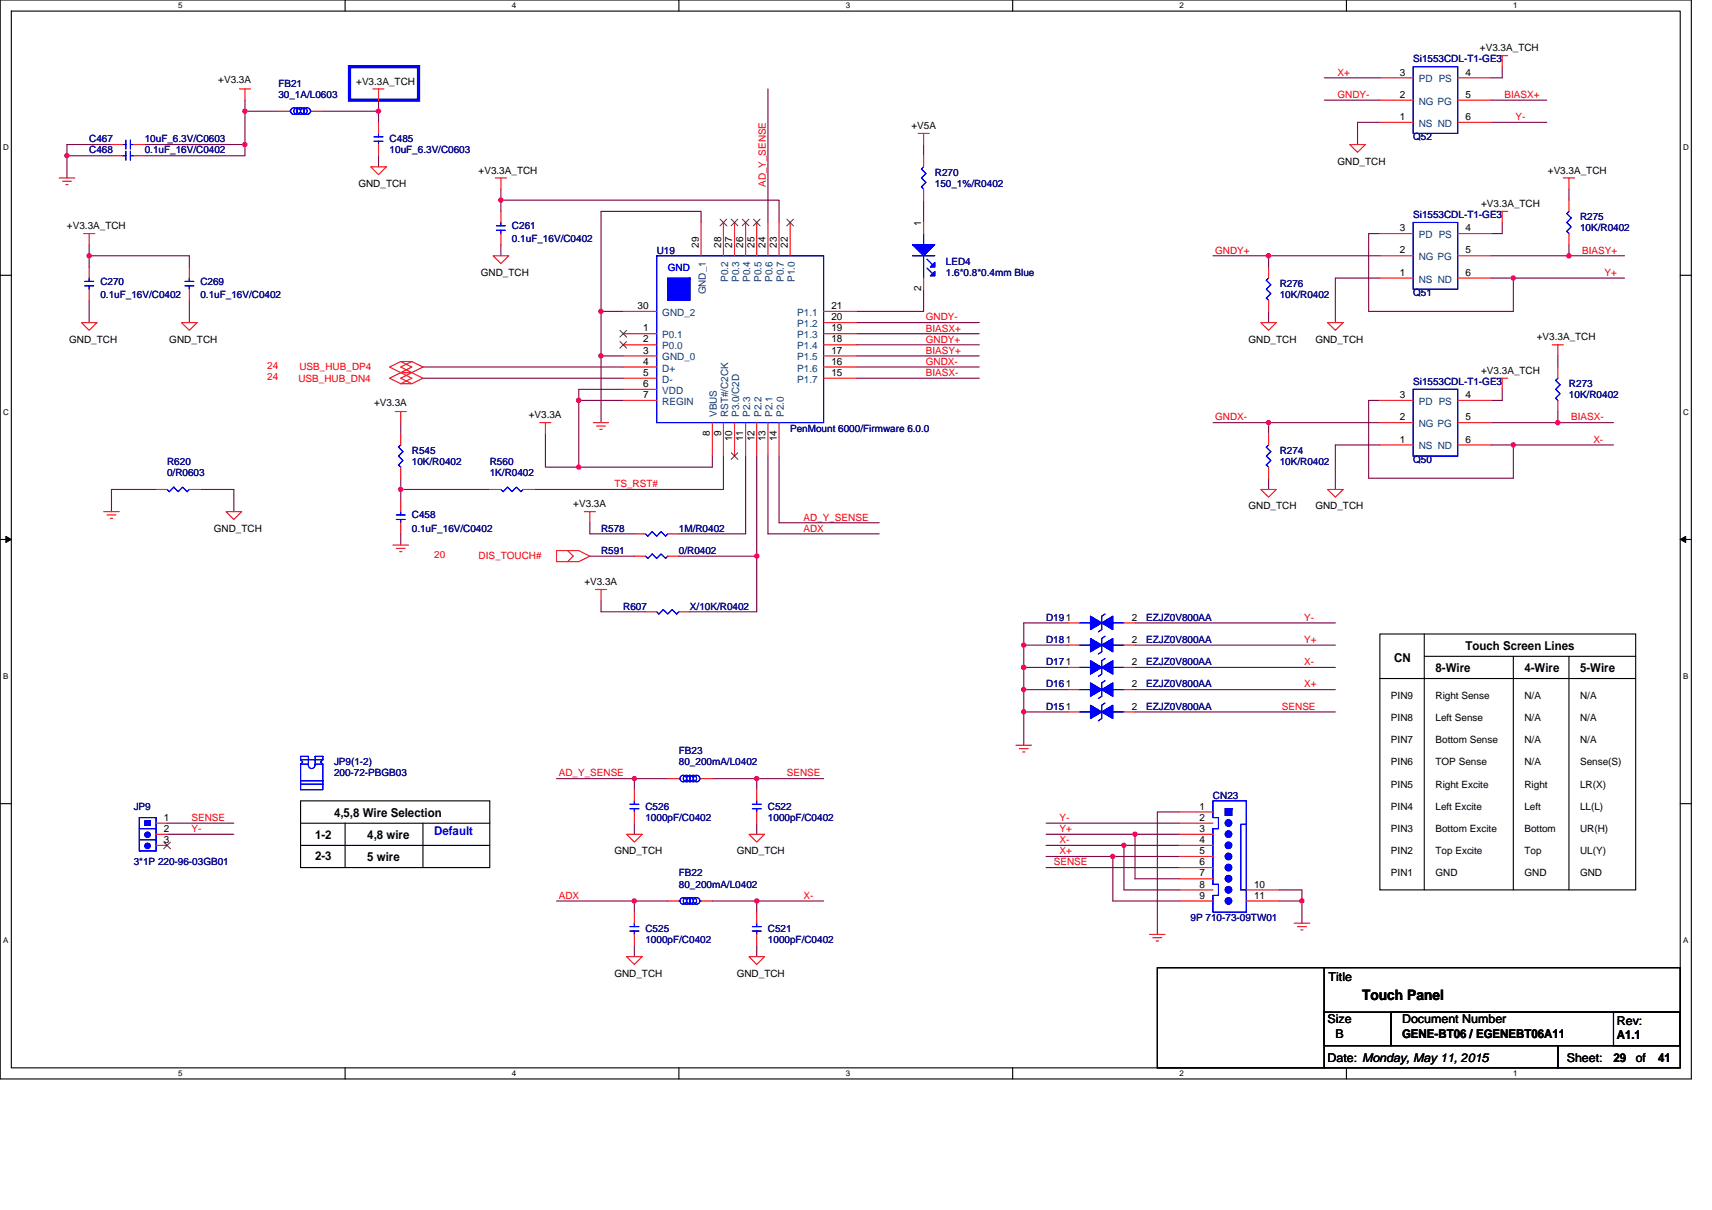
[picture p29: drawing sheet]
<svg xmlns="http://www.w3.org/2000/svg" width="297mm" height="210mm" viewBox="0 0 297 210" stroke-linecap="round" stroke-linejoin="round" font-family="sans-serif">
<defs><g id="words">
<text font-size="2.5" x="236.3" y="173.5">Touch Panel</text>
<g font-size="2.1">
<text x="254.3" y="112.8">Touch Screen Lines</text>
<text x="241.9" y="114.9">CN</text>
<text x="249.1" y="116.6">8-Wire</text>
<text x="264.5" y="116.6">4-Wire</text>
<text x="274.1" y="116.6">5-Wire</text>
<text x="58" y="141.7">4,5,8 Wire Selection</text>
<text x="54.7" y="145.6">1-2</text>
<text x="54.7" y="149.2">2-3</text>
<text x="63.7" y="145.6">4,8 wire</text>
<text x="63.7" y="149.4">5 wire</text>
<text x="230.5" y="170.2">Title</text>
<text x="230.3" y="177.6">Size</text>
<text x="243.3" y="177.6">Document Number</text>
<text x="280.5" y="177.9">Rev:</text>
<text x="230.3" y="184.3">Date: Monday, May 11, 2015</text>
<text x="231.7" y="180.1">B</text>
<text x="243.3" y="180.1">GENE-BT06 / EGENEBT06A11</text>
<text x="271.8" y="184.3">Sheet:</text>
<text x="279.9" y="184.4">29</text>
<text x="280.5" y="180.3">A1.1</text>
<text x="283.8" y="184.3">of</text>
<text x="287.7" y="184.4">41</text>
</g>
<text font-size="2.1" fill="#00f" x="75.3" y="144.8">Default</text>
<g font-size="1.7" fill="#000080">
<text x="245.2" y="10.8">Si1553CDL-T1-GE3</text>
<text x="48.3" y="15">FB21</text>
<text x="48.3" y="17">30_1A/L0603</text>
<text x="15.5" y="26.6">C468</text>
<text x="15.5" y="24.7">C467</text>
<text x="25.1" y="26.6">0.1uF_16V/C0402</text>
<text x="25.1" y="24.7">10uF_6.3V/C0603</text>
<text x="67.6" y="24.7">C485</text>
<text x="67.6" y="26.6">10uF_6.3V/C0603</text>
<text x="245.2" y="24.3">Q52</text>
<text x="162.2" y="30.5">R270</text>
<text x="162.2" y="32.4">150_1%/R0402</text>
<text x="88.8" y="39.8">C261</text>
<text x="245.2" y="37.8">Si1553CDL-T1-GE3</text>
<text x="274.1" y="38.2">R275</text>
<text x="274.1" y="40.2">10K/R0402</text>
<text x="88.8" y="42.1">0.1uF_16V/C0402</text>
<text x="113.9" y="44">U19</text>
<text x="164.1" y="45.9">LED4</text>
<text x="164.1" y="47.9">1.6*0.8*0.4mm Blue</text>
<text x="17.4" y="49.4">C270</text>
<text x="17.4" y="51.7">0.1uF_16V/C0402</text>
<text x="34.8" y="49.4">C269</text>
<text x="34.8" y="51.7">0.1uF_16V/C0402</text>
<text x="222" y="49.8">R276</text>
<text x="222" y="51.7">10K/R0402</text>
<text x="245.2" y="51.4">Q51</text>
<text x="245.2" y="66.8">Si1553CDL-T1-GE3</text>
<text x="272.2" y="67.2">R273</text>
<text x="272.2" y="69.1">10K/R0402</text>
<text x="137.1" y="74.9">PenMount 6000/Firmware 6.0.0</text>
<text x="29" y="80.7">R620</text>
<text x="29" y="82.6">0/R0603</text>
<text x="71.5" y="78.8">R545</text>
<text x="71.5" y="80.7">10K/R0402</text>
<text x="85" y="80.7">R560</text>
<text x="85" y="82.6">1K/R0402</text>
<text x="222" y="78.8">R274</text>
<text x="222" y="80.7">10K/R0402</text>
<text x="245.2" y="80.3">Q50</text>
<text x="71.5" y="90">C458</text>
<text x="71.5" y="92.3">0.1uF_16V/C0402</text>
<text x="104.3" y="92.3">R578</text>
<text x="117.8" y="92.3">1M/R0402</text>
<text x="104.3" y="96.1">R591</text>
<text x="117.8" y="96.1">0/R0402</text>
<text x="108.1" y="105.8">R607</text>
<text x="119.7" y="105.8">X/10K/R0402</text>
<text x="181.5" y="107.7">D191</text>
<text x="198.9" y="107.7">EZJZ0V800AA</text>
<text x="181.5" y="111.6">D181</text>
<text x="198.9" y="111.6">EZJZ0V800AA</text>
<text x="181.5" y="119.3">D161</text>
<text x="181.5" y="115.4">D171</text>
<text x="198.9" y="119.3">EZJZ0V800AA</text>
<text x="198.9" y="115.4">EZJZ0V800AA</text>
<text x="181.5" y="123.1">D151</text>
<text x="198.9" y="123.1">EZJZ0V800AA</text>
<text x="117.8" y="130.9">FB23</text>
<text x="58" y="132.8">JP9(1-2)</text>
<text x="58" y="134.7">200-72-PBGB03</text>
<text x="117.8" y="132.8">80_200mA/L0402</text>
<text x="23.2" y="140.5">JP9</text>
<text x="112" y="140.5">C526</text>
<text x="112" y="142.5">1000pF/C0402</text>
<text x="133.2" y="140.5">C522</text>
<text x="133.2" y="142.5">1000pF/C0402</text>
<text x="210.5" y="138.6">CN23</text>
<text x="23.2" y="150.2">3*1P 220-96-03GB01</text>
<text x="117.8" y="152.1">FB22</text>
<text x="117.8" y="154.1">80_200mA/L0402</text>
<text x="112" y="161.8">C525</text>
<text x="133.2" y="161.8">C521</text>
<text x="206.6" y="159.8">9P 710-73-09TW01</text>
<text x="112" y="163.7">1000pF/C0402</text>
<text x="133.2" y="163.7">1000pF/C0402</text>
</g>
<g font-size="1.7">
<text x="256.8" y="8.9">+V3.3A_TCH</text>
<text x="37.9" y="14.5">+V3.3A</text>
<text x="61.8" y="14.7">+V3.3A_TCH</text>
<text x="242.9" y="17">2</text>
<text x="242.9" y="13.1">3</text>
<text x="254.3" y="17">5</text>
<text x="254.3" y="13.1">4</text>
<text x="158.1" y="22.4">+V5A</text>
<text x="242.9" y="20.8">1</text>
<text x="254.3" y="20.8">6</text>
<text x="232.1" y="28.6">GND_TCH</text>
<text x="62.2" y="32.4">GND_TCH</text>
<text x="83" y="30.1">+V3.3A_TCH</text>
<text x="257" y="35.9">+V3.3A_TCH</text>
<text x="268.6" y="30.1">+V3.3A_TCH</text>
<text x="11.6" y="39.8">+V3.3A_TCH</text>
<text x="159.8" y="39.2" transform="rotate(-90 159.8 39.2)">1</text>
<text x="242.9" y="40.1">3</text>
<text x="254.3" y="40.1">4</text>
<text x="83.4" y="47.9">GND_TCH</text>
<text x="121.2" y="43" transform="rotate(-90 121.2 43)">29</text>
<text x="125.1" y="43" transform="rotate(-90 125.1 43)">28</text>
<text x="127" y="43" transform="rotate(-90 127 43)">27</text>
<text x="129" y="43" transform="rotate(-90 129 43)">26</text>
<text x="130.9" y="43" transform="rotate(-90 130.9 43)">25</text>
<text x="132.8" y="43" transform="rotate(-90 132.8 43)">24</text>
<text x="134.8" y="43" transform="rotate(-90 134.8 43)">23</text>
<text x="136.7" y="43" transform="rotate(-90 136.7 43)">22</text>
<text x="242.9" y="47.9">1</text>
<text x="242.9" y="44">2</text>
<text x="254.3" y="44">5</text>
<text x="254.3" y="47.9">6</text>
<text x="110.6" y="53.6">30</text>
<text x="144.2" y="53.6">21</text>
<text x="159.8" y="50.6" transform="rotate(-90 159.8 50.6)">2</text>
<text x="12" y="59.5">GND_TCH</text>
<text x="29.4" y="59.5">GND_TCH</text>
<text x="111.6" y="57.5">1</text>
<text x="111.6" y="59.4">2</text>
<text x="144.2" y="59.4">18</text>
<text x="144.2" y="57.5">19</text>
<text x="144.2" y="55.6">20</text>
<text x="216.6" y="59.5">GND_TCH</text>
<text x="228.2" y="59.5">GND_TCH</text>
<text x="266.6" y="59.1">+V3.3A_TCH</text>
<text x="111.6" y="61.4">3</text>
<text x="111.6" y="63.3">4</text>
<text x="111.6" y="65.2">5</text>
<text x="144.2" y="65.2">15</text>
<text x="144.2" y="63.3">16</text>
<text x="144.2" y="61.4">17</text>
<text x="257" y="64.9">+V3.3A_TCH</text>
<text x="64.9" y="70.5">+V3.3A</text>
<text x="111.6" y="67.2">6</text>
<text x="111.6" y="69.1">7</text>
<text x="242.9" y="69.1">3</text>
<text x="254.3" y="69.1">4</text>
<text x="91.7" y="72.6">+V3.3A</text>
<text x="123.2" y="75.6" transform="rotate(-90 123.2 75.6)">8</text>
<text x="125.1" y="75.6" transform="rotate(-90 125.1 75.6)">9</text>
<text x="127" y="76.6" transform="rotate(-90 127 76.6)">10</text>
<text x="129" y="76.6" transform="rotate(-90 129 76.6)">11</text>
<text x="130.9" y="76.6" transform="rotate(-90 130.9 76.6)">12</text>
<text x="132.8" y="76.6" transform="rotate(-90 132.8 76.6)">13</text>
<text x="134.8" y="76.6" transform="rotate(-90 134.8 76.6)">14</text>
<text x="242.9" y="76.8">1</text>
<text x="242.9" y="72.9">2</text>
<text x="254.3" y="72.9">5</text>
<text x="254.3" y="76.8">6</text>
<text x="99.5" y="88">+V3.3A</text>
<text x="216.6" y="88.4">GND_TCH</text>
<text x="228.2" y="88.4">GND_TCH</text>
<text x="37.1" y="92.3">GND_TCH</text>
<text x="101.4" y="101.5">+V3.3A</text>
<text x="196.4" y="107.7">2</text>
<text x="196.4" y="111.5">2</text>
<text x="196.4" y="119.3">2</text>
<text x="196.4" y="115.4">2</text>
<text x="196.4" y="123.1">2</text>
<text x="241.3" y="121.2">PIN9</text>
<text x="241.3" y="125.1">PIN8</text>
<text x="249.1" y="121.2">Right Sense</text>
<text x="249.1" y="125.1">Left Sense</text>
<text x="264.5" y="121.2">N/A</text>
<text x="264.5" y="125.1">N/A</text>
<text x="274.1" y="121.2">N/A</text>
<text x="274.1" y="125.1">N/A</text>
<text x="241.3" y="128.9">PIN7</text>
<text x="249.1" y="128.9">Bottom Sense</text>
<text x="264.5" y="128.9">N/A</text>
<text x="274.1" y="128.9">N/A</text>
<text x="241.3" y="132.8">PIN6</text>
<text x="241.3" y="136.7">PIN5</text>
<text x="249.1" y="132.8">TOP Sense</text>
<text x="249.1" y="136.7">Right Excite</text>
<text x="264.5" y="136.7">Right</text>
<text x="264.5" y="132.8">N/A</text>
<text x="274.1" y="136.7">LR(X)</text>
<text x="274.1" y="132.8">Sense(S)</text>
<text x="28.4" y="142.5">1</text>
<text x="208.1" y="140.5">1</text>
<text x="208.1" y="142.5">2</text>
<text x="241.3" y="140.5">PIN4</text>
<text x="249.1" y="140.5">Left Excite</text>
<text x="264.5" y="140.5">Left</text>
<text x="274.1" y="140.5">LL(L)</text>
<text x="28.4" y="144.4">2</text>
<text x="28.4" y="146.3">3</text>
<text x="106.6" y="148.3">GND_TCH</text>
<text x="127.8" y="148.3">GND_TCH</text>
<text x="208.1" y="144.4">3</text>
<text x="208.1" y="146.3">4</text>
<text x="208.1" y="148.2">5</text>
<text x="241.3" y="144.4">PIN3</text>
<text x="241.3" y="148.3">PIN2</text>
<text x="249.1" y="144.4">Bottom Excite</text>
<text x="249.1" y="148.3">Top Excite</text>
<text x="264.5" y="148.3">Top</text>
<text x="264.5" y="144.4">Bottom</text>
<text x="274.1" y="148.3">UL(Y)</text>
<text x="274.1" y="144.4">UR(H)</text>
<text x="208.1" y="150.2">6</text>
<text x="208.1" y="152.1">7</text>
<text x="208.1" y="154">8</text>
<text x="208.1" y="156">9</text>
<text x="217.6" y="154">10</text>
<text x="217.6" y="156">11</text>
<text x="241.3" y="152.1">PIN1</text>
<text x="249.1" y="152.1">GND</text>
<text x="264.5" y="152.1">GND</text>
<text x="274.1" y="152.1">GND</text>
<text x="106.6" y="169.5">GND_TCH</text>
<text x="127.8" y="169.5">GND_TCH</text>
</g>
<g font-size="1.7" fill="#f00">
<text x="232.1" y="13.1">X+</text>
<text x="232.1" y="17">GNDY-</text>
<text x="261" y="17">BIASX+</text>
<text x="263" y="20.8">Y-</text>
<text x="132.9" y="32.4" transform="rotate(-90 132.9 32.4)">AD_Y_SENSE</text>
<text x="210.8" y="44">GNDY+</text>
<text x="274.5" y="44">BIASY+</text>
<text x="278.4" y="47.9">Y+</text>
<text x="160.6" y="55.6">GNDY-</text>
<text x="160.6" y="57.5">BIASX+</text>
<text x="160.6" y="59.5">GNDY+</text>
<text x="46.4" y="64.1">24</text>
<text x="52" y="64.3">USB_HUB_DP4</text>
<text x="160.6" y="61.4">BIASY+</text>
<text x="160.6" y="63.3">GNDX-</text>
<text x="160.6" y="65.3">BIASX-</text>
<text x="46.4" y="66">24</text>
<text x="51.8" y="66.2">USB_HUB_DN4</text>
<text x="210.8" y="73">GNDX-</text>
<text x="272.6" y="73">BIASX-</text>
<text x="276.5" y="76.8">X-</text>
<text x="106.6" y="84.6">TS_RST#</text>
<text x="139.4" y="90.3">AD_Y_SENSE</text>
<text x="139.4" y="92.3">ADX</text>
<text x="75.3" y="96.9">20</text>
<text x="83" y="97.1">DIS_TOUCH#</text>
<text x="226.3" y="107.7">Y-</text>
<text x="226.3" y="111.6">Y+</text>
<text x="226.3" y="115.4">X-</text>
<text x="226.3" y="119.3">X+</text>
<text x="222.4" y="123.2">SENSE</text>
<text x="96.9" y="134.7">AD_Y_SENSE</text>
<text x="136.5" y="134.7">SENSE</text>
<text x="33.2" y="142.5">SENSE</text>
<text x="183.8" y="142.5">Y-</text>
<text x="33.2" y="144.4">Y-</text>
<text x="183.8" y="144.4">Y+</text>
<text x="183.8" y="146.3">X-</text>
<text x="183.8" y="148.3">X+</text>
<text x="96.9" y="156">ADX</text>
<text x="139.4" y="156">X-</text>
<text x="182.8" y="150.2">SENSE</text>
</g>
<g font-size="1.7" fill="#004080">
<text x="246.2" y="14.3">PD PS</text>
<text x="246.2" y="22">NS ND</text>
<text x="246.2" y="18.2">NG PG</text>
<text x="246.2" y="41.3">PD PS</text>
<text x="246.2" y="45.2">NG PG</text>
<text x="122.4" y="51.1" transform="rotate(-90 122.4 51.1)">GND_1</text>
<text x="126.3" y="48.9" transform="rotate(-90 126.3 48.9)">P0.2</text>
<text x="128.2" y="48.9" transform="rotate(-90 128.2 48.9)">P0.3</text>
<text x="130.2" y="48.9" transform="rotate(-90 130.2 48.9)">P0.4</text>
<text x="132.1" y="48.9" transform="rotate(-90 132.1 48.9)">P0.5</text>
<text x="134" y="48.9" transform="rotate(-90 134 48.9)">P0.6</text>
<text x="136" y="48.9" transform="rotate(-90 136 48.9)">P0.7</text>
<text x="137.9" y="48.9" transform="rotate(-90 137.9 48.9)">P1.0</text>
<text x="246.2" y="49">NS ND</text>
<text x="114.9" y="58.7">P0.1</text>
<text x="114.9" y="54.8">GND_2</text>
<text x="138.3" y="58.7">P1.3</text>
<text x="138.3" y="56.8">P1.2</text>
<text x="138.3" y="54.8">P1.1</text>
<text x="114.9" y="60.6">P0.0</text>
<text x="114.9" y="62.5">GND_0</text>
<text x="114.9" y="64.5">D+</text>
<text x="138.3" y="64.5">P1.6</text>
<text x="138.3" y="62.5">P1.5</text>
<text x="138.3" y="60.6">P1.4</text>
<text x="114.9" y="66.4">D-</text>
<text x="114.9" y="68.3">VDD</text>
<text x="114.9" y="70.3">REGIN</text>
<text x="138.3" y="66.4">P1.7</text>
<text x="246.2" y="70.3">PD PS</text>
<text x="124.4" y="72.4" transform="rotate(-90 124.4 72.4)">VBUS</text>
<text x="126.3" y="72.4" transform="rotate(-90 126.3 72.4)">RST#/C2CK</text>
<text x="128.2" y="72.4" transform="rotate(-90 128.2 72.4)">P3.0/C2D</text>
<text x="130.2" y="72.4" transform="rotate(-90 130.2 72.4)">P2.3</text>
<text x="132.1" y="72.4" transform="rotate(-90 132.1 72.4)">P2.2</text>
<text x="134" y="72.4" transform="rotate(-90 134 72.4)">P2.1</text>
<text x="136" y="72.4" transform="rotate(-90 136 72.4)">P2.0</text>
<text x="246.2" y="78">NS ND</text>
<text x="246.2" y="74.1">NG PG</text>
</g>
<text font-size="1.7" fill="#00f" x="115.9" y="47.1">GND</text>
<g font-size="1.4">
<text x="30.9" y="1.5">5</text>
<text x="88.8" y="1.5">4</text>
<text x="146.7" y="1.5">3</text>
<text x="204.7" y="1.5">2</text>
<text x="262.6" y="1.5">1</text>
<text x=".5" y="26.1">D</text>
<text x="292" y="26.1">D</text>
<text x=".5" y="71.9">C</text>
<text x="292" y="71.9">C</text>
<text x=".5" y="117.8">B</text>
<text x="292" y="117.8">B</text>
<text x=".5" y="163.6">A</text>
<text x="292" y="163.6">A</text>
<text x="30.9" y="186.8">5</text>
<text x="88.8" y="186.8">4</text>
<text x="146.7" y="186.8">3</text>
<text x="204.7" y="186.8">2</text>
<text x="262.6" y="186.8">1</text>
</g>
</g></defs>
<path d="M0 0h293.5v187.2h-293.5zM2 1.9h289.5v183.4h-289.5z" fill="none" stroke="#000" stroke-width=".19"/>
<g fill="#fff">
<path d="M30.9 .2h.8v1.6h-.8z"/>
<path d="M30.9 185.5h.8v1.6h-.8z"/>
</g>
<path d="M59.9 0v1.9M59.9 185.3v1.9" fill="none" stroke="#000" stroke-width=".19"/>
<g fill="#fff">
<path d="M88.8 .2h.8v1.6h-.8z"/>
<path d="M88.8 185.5h.8v1.6h-.8z"/>
</g>
<path d="M117.8 0v1.9M117.8 185.3v1.9" fill="none" stroke="#000" stroke-width=".19"/>
<g fill="#fff">
<path d="M146.7 .2h.8v1.6h-.8z"/>
<path d="M146.7 185.5h.8v1.6h-.8z"/>
</g>
<path d="M175.7 0v1.9M175.7 185.3v1.9" fill="none" stroke="#000" stroke-width=".19"/>
<g fill="#fff">
<path d="M204.7 .2h.7v1.6h-.7z"/>
<path d="M204.7 185.5h.7v1.6h-.7z"/>
</g>
<path d="M233.6 0v1.9M233.6 185.3v1.9" fill="none" stroke="#000" stroke-width=".19"/>
<g fill="#fff">
<path d="M262.6 .2h.7v1.6h-.7z"/>
<path d="M262.6 185.5h.7v1.6h-.7z"/>
<path d="M.5 24.8h1v1.6h-1z"/>
<path d="M292 24.8h1v1.6h-1z"/>
<path d="M.5 70.7h1v1.5h-1z"/>
<path d="M292 70.7h1v1.5h-1z"/>
</g>
<path d="M0 47.8h2M291.5 47.8h2" fill="none" stroke="#000" stroke-width=".19"/>
<g fill="#fff">
<path d="M.5 116.5h.9v1.6h-.9z"/>
<path d="M292 116.5h.9v1.6h-.9z"/>
</g>
<path d="M0 93.6h2M291.5 93.6h2" fill="none" stroke="#000" stroke-width=".19"/>
<path d="M1 93.1l1 .5-1 .5zM291.5 93.6l1-.5v1z" fill="#000" stroke="#000" stroke-width=".17"/>
<g fill="#fff">
<path d="M.5 162.4h.9v1.5h-.9z"/>
<path d="M292 162.4h.9v1.5h-.9z"/>
</g>
<g fill="none" stroke="#000" stroke-width=".19">
<path d="M239.4 110h44.4v44.4h-44.4zM239.4 117.8h44.4M247.1 110v44.4M247.1 113.9h36.7M262.6 113.9v40.5M272.2 113.9v40.5M0 139.5h2M52.2 139h32.8v11.6h-32.8zM291.5 139.5h2M52.2 142.9h32.8M52.2 146.7h32.8M59.9 142.9v7.7"/>
<path d="M73.4 142.9v7.7M200.8 167.9h29v17.4h-29zM229.8 175.7h11.5v5.8h-11.5zM229.8 167.9h61.7v7.8h-61.7zM241.3 175.7h50.2v5.8h-50.2zM279.9 175.7h11.6v5.8h-11.6zM229.8 181.5h40.5v3.8h-40.5zM270.3 181.5h21.2v3.8h-21.2z"/>
</g>
<path d="M60.6 11.6h12v5.8h-12z" fill="none" stroke="#00f" stroke-width=".57"/>
<g fill="none" stroke="#800040" stroke-width=".19">
<path d="M42.5 17.4v1.9M42.5 19.3v5.8M42.5 19.3h5.8M56 19.3h9.7M65.7 19.3v1.9M65.7 17.4v1.9M133.2 15.4v23.2M229.8 13.5h9.6M229.8 17.4h9.6M258.7 17.4h9.7M260.6 11.6v1.9h-1.9M11.6 27v3.9"/>
<path d="M11.6 27h7.7M19.3 25.1h-7.7v1.9M25.1 25.1h17.4v1.9h-17.4M65.7 27v2M86.9 34.7v2M86.9 32.8v1.9M86.9 34.7h48.3v3.9M121.6 38.6v-1.9h-17.3v17.3M160.2 34.7v3.9M160.2 25.1v1.9M239.4 21.2h-3.9v3.9M258.7 21.2h9.7"/>
<path d="M260.6 38.6v1.9h-1.9M272.2 32.8v1.9M15.5 44.4h17.3v1.9M15.5 44.4v1.9M15.5 52.1v3.9M15.5 42.5v1.9M32.8 52.1v3.9M86.9 42.5v1.9M104.3 54v7.8M104.3 54h3.8M148.7 56h21.2M148.7 57.9h21.2"/>
<path d="M148.7 59.8h21.2M160.2 50.2v3.8h-11.5M210.5 44.4h9.6v1.9M220.1 54v2M220.1 44.4h19.3M239.4 40.5h-1.9v13.5h25.1v-5.7h-3.9M239.4 48.3h-7.7v7.7M258.7 44.4h13.5M262.6 48.3h19.3M272.2 44.4h9.7M272.2 42.5v1.9M69.5 73.3v2"/>
<path d="M73.4 63.7h34.7M73.4 65.6h34.7M94.6 75.3v5.8h5.8M100.4 69.5v11.6M100.4 69.5h7.7M104.3 61.8v11.5M104.3 61.8h3.8M108.1 67.6h-7.7v1.9M123.6 79.1v2h-23.2M125.5 79.1v5.8h-32.8M129.4 79.1v13.5h-11.6M131.3 79.1v17.4"/>
<path d="M133.2 79.1v13.5h19.3M135.2 79.1v11.6h17.3M148.7 63.7h21.2M148.7 65.6h21.2M148.7 61.8h21.2M210.5 73.3h9.6M220.1 73.3h19.3M220.1 73.3v2M239.4 77.2h-7.7v7.7M239.4 69.5h-1.9v13.5h25.1v-5.8M258.7 73.3h11.6M258.7 77.2h3.9"/>
<path d="M260.6 67.6v1.9h-1.9M262.6 77.2h17.3M270.3 71.4v1.9M270.3 61.8v1.9M270.3 73.3h9.6M27.1 84.9h-7.8v3.9M34.8 84.9h5.8v3.9M69.5 84.9h15.5M69.5 83v1.9M69.5 84.9v2M69.5 92.6v2M102.3 90.7v1.9h7.8"/>
<path d="M102.3 96.5h7.8M117.8 96.5h13.5M131.3 96.5v9.7h-11.6M220.1 83v1.9M104.3 104.2v2h7.7M177.6 115.8v3.9M177.6 119.7v3.8M177.6 112h7.8M177.6 115.8h7.8M177.6 119.7h7.8M177.6 112v3.8M185.4 108.1h-7.8v3.9"/>
<path d="M196.9 112h34.8M196.9 115.8h34.8M196.9 119.7h34.8M196.9 108.1h34.8M96.6 135.1h13.5v2M110.1 135.1h5.8M123.6 135.1h7.7M131.3 135.1v2M131.3 135.1h11.6M177.6 123.5v5.8M177.6 123.5h7.8M196.9 123.5h34.8"/>
<path d="M29 142.9h11.6M29 144.8h11.6M96.6 156.4h13.5v1.9M110.1 142.9v1.9M110.1 156.4h5.8M123.6 156.4h7.7M131.3 156.4v1.9M131.3 142.9v1.9M131.3 156.4h11.6M181.5 144.8h15.4M181.5 148.6h11.6M181.5 142.9h23.2"/>
<path d="M181.5 150.6h23.2M181.5 146.7h13.5M193.1 148.6v7.8h11.6M193.1 148.6h11.6M195 146.7h9.7M195 146.7v7.7h9.7M196.9 144.8v7.7h7.8M196.9 144.8h7.8M204.7 140.9h-3.9v21.3M222 154.4h3.9v2M222 156.4h3.9M225.9 156.4v3.8"/>
<path d="M110.1 164.1v1.9M131.3 164.1v1.9"/>
</g>
<g fill="#f0f" stroke="#f0f" stroke-width=".19">
<circle cx="42.5" cy="19.3" r=".38"/>
<circle cx="65.7" cy="19.3" r=".38"/>
<circle cx="104.3" cy="61.8" r=".38"/>
<circle cx="104.3" cy="54" r=".38"/>
<circle cx="69.5" cy="84.9" r=".38"/>
<circle cx="272.2" cy="44.4" r=".38"/>
<circle cx="262.6" cy="48.2" r=".38"/>
<circle cx="270.3" cy="73.3" r=".38"/>
<circle cx="220.1" cy="44.4" r=".38"/>
<circle cx="220.1" cy="73.3" r=".38"/>
<circle cx="100.4" cy="69.5" r=".38"/>
<circle cx="100.4" cy="81.1" r=".38"/>
<circle cx="262.6" cy="77.2" r=".38"/>
<circle cx="42.5" cy="25.1" r=".38"/>
<circle cx="11.6" cy="27" r=".38"/>
<circle cx="86.9" cy="34.7" r=".38"/>
<circle cx="195" cy="146.7" r=".38"/>
<circle cx="193.1" cy="148.6" r=".38"/>
<circle cx="196.9" cy="144.8" r=".38"/>
<circle cx="177.6" cy="115.8" r=".38"/>
<circle cx="177.6" cy="111.9" r=".38"/>
<circle cx="177.6" cy="119.7" r=".38"/>
<circle cx="131.3" cy="96.5" r=".38"/>
<circle cx="177.6" cy="123.5" r=".38"/>
<circle cx="225.9" cy="156.3" r=".38"/>
<circle cx="15.5" cy="44.4" r=".38"/>
<circle cx="131.3" cy="135.1" r=".38"/>
<circle cx="131.3" cy="156.3" r=".38"/>
<circle cx="110" cy="135.1" r=".38"/>
<circle cx="110" cy="156.3" r=".38"/>
</g>
<g fill="none" stroke="#f00" stroke-width=".19">
<path d="M41.5 15.4h2M42.5 15.4v2M48.3 19.3h1.9M54.1 19.3h1.9M64.7 15.4h1.9M65.7 15.4v2M239.4 17.4h5.8M239.4 13.5h5.8M252.9 13.5h5.8M252.9 17.4h5.8M259.7 9.7h1.9M260.6 9.7v1.9"/>
<path d="M10.3 30.9h2.7M10.9 31.5h1.5M11.4 32h.4M19.3 27h2M19.3 25.1h2M23.2 27h1.9M23.2 25.1h1.9M64.3 29h2.7l-1.3 1.3zM65.7 25.1v1.9M65.7 21.2v2M85.9 30.9h2M86.9 30.9v1.9"/>
<path d="M86.9 36.7v1.9M121.6 38.6v5.8M125.5 38.6v5.8M127.4 38.6v5.8M129.4 38.6v5.8M131.3 38.6v5.8M133.2 38.6v5.8M135.2 38.6v5.8M137.1 38.6v5.8M159.3 23.2h1.9M160.2 23.2v1.9M160.2 38.6v1.9"/>
<path d="M160.2 32.8v1.9M160.2 27v2M234.2 25.1h2.7l-1.4 1.3zM239.4 21.2h5.8M252.9 21.2h5.8M259.7 36.7h1.9M260.6 36.7v1.9M271.2 30.9h2M272.2 30.9v1.9M272.2 34.7v2M14.1 56h2.7l-1.3 1.3zM14.5 40.5h1.9"/>
<path d="M15.5 40.5v2M15.5 50.2v1.9M15.5 46.3v2M31.5 56h2.7l-1.4 1.3zM32.8 50.2v1.9M32.8 46.3v2M85.6 44.4h2.7l-1.4 1.3zM86.9 40.5v2M108.1 57.9h5.8M108.1 59.8h5.8M108.1 54h5.8M142.9 59.8h5.8"/>
<path d="M142.9 57.9h5.8M142.9 56h5.8M142.9 54h5.8M160.2 48.3v1.9M218.8 56h2.6l-1.3 1.3zM220.1 52.1v1.9M220.1 46.3v2M230.3 56h2.7l-1.3 1.3zM239.4 48.3h5.8M239.4 44.4h5.8M239.4 40.5h5.8M252.9 40.5h5.8"/>
<path d="M252.9 44.4h5.8M252.9 48.3h5.8M269.3 59.8h1.9M270.3 59.8v2M272.2 40.5v2M68.6 71.4h1.9M69.5 62.7l2 1-2 1M69.5 64.7l2 .9-2 1M69.5 71.4v1.9M69.5 75.3v1.9M71.5 62.7l1.9 1-1.9 1h-2M71.5 62.7l-2 1 2 1"/>
<path d="M71.5 64.7l1.9 .9-1.9 1h-2M71.5 64.7l-2 .9 2 1M71.5 62.7h-2l-1.9 1 1.9 1M71.5 64.7h-2l-1.9 .9 1.9 1M93.7 73.3h1.9M94.6 73.3v2M102.9 73.3h2.7M103.5 73.9h1.5M104.1 74.5h.4M108.1 61.8h5.8M108.1 63.7h5.8M108.1 65.6h5.8"/>
<path d="M108.1 67.6h5.8M108.1 69.5h5.8M123.6 73.3v5.8M125.5 73.3v5.8M127.4 73.3v5.8M129.4 73.3v5.8M131.3 73.3v5.8M133.2 73.3v5.8M135.2 73.3v5.8M142.9 65.6h5.8M142.9 63.7h5.8M142.9 61.8h5.8"/>
<path d="M220.1 75.3v1.9M239.4 77.2h5.8M239.4 73.3h5.8M239.4 69.5h5.8M252.9 69.5h5.8M252.9 73.3h5.8M252.9 77.2h5.8M259.7 65.6h1.9M260.6 65.6v2M270.3 69.5v1.9M270.3 63.7v1.9M18 88.8h2.7"/>
<path d="M18.6 89.4h1.5M19.2 90h.3M27.1 84.9h1.9M32.8 84.9h2M39.2 88.8h2.7l-1.3 1.3zM68.2 94.6h2.7M68.8 95.2h1.5M69.3 95.7h.4M69.5 81.1v1.9M69.5 90.7v1.9M69.5 86.9v1.9M85 84.9h1.9"/>
<path d="M90.8 84.9h1.9M96.6 95.5h3.8l1.9 1-1.9 1h-3.8zM98.5 95.5l1 1-1 1M101.4 88.8h1.9M102.3 88.8v1.9M110.1 96.5h1.9M110.1 92.6h1.9M115.9 96.5h1.9M115.9 92.6h1.9M218.8 84.9h2.6l-1.3 1.4zM220.1 81.1v1.9M230.3 84.9h2.7l-1.3 1.4z"/>
<path d="M103.3 102.3h1.9M104.3 102.3v1.9M112 106.2h1.9M117.8 106.2h1.9M185.4 119.7h1.9M185.4 108.1h1.9M185.4 115.8h1.9M185.4 112h1.9M195 119.7h1.9M195 108.1h1.9M195 115.8h1.9M195 112h1.9"/>
<path d="M110.1 137.1v1.9M115.9 135.1h1.9M121.6 135.1h2M131.3 137.1v1.9M176.3 129.3h2.7M176.9 129.9h1.5M177.4 130.5h.4M185.4 123.5h1.9M195 123.5h1.9M27.1 142.9h1.9M27.1 144.8h1.9M27.1 146.7h1.9"/>
<path d="M108.7 144.8h2.7l-1.3 1.3zM110.1 158.3v1.9M110.1 140.9v2M115.9 156.4h1.9M121.6 156.4h2M130 144.8h2.6l-1.3 1.3zM131.3 158.3v1.9M131.3 140.9v2M204.7 140.9h5.8M204.7 142.9h5.8M204.7 144.8h5.8M204.7 146.7h5.8"/>
<path d="M204.7 148.6h5.8M204.7 150.6h5.8M204.7 152.5h5.8M204.7 154.4h5.8M204.7 156.4h5.8M216.2 154.4h5.8M216.2 156.4h5.8M108.7 166h2.7l-1.3 1.4zM110.1 162.2v1.9M130 166h2.6l-1.3 1.4zM131.3 162.2v1.9M199.5 162.2h2.6"/>
<path d="M200 162.7h1.6M200.6 163.3h.4M224.5 160.2h2.7M225.1 160.8h1.6M225.7 161.4h.4"/>
</g>
<g fill="none" stroke="#00f" stroke-width=".19">
<path d="M50.2 19.3h.2M53.9 19.3h.2M245.2 11.6h7.7v11.6h-7.7zM21.3 27h.5M21.3 25.1h.5M21.8 26.2v1.6M21.8 24.3v1.6M22.6 26.2v1.6M22.6 24.3v1.6M22.6 27h.6M22.6 25.1h.6M64.9 23.7h1.5"/>
<path d="M64.9 24.5h1.5M65.7 23.2v.5M65.7 24.5v.6M86.1 39.2h1.6M86.1 40h1.6M86.9 38.6v.6M86.9 40v.5M160.2 29l-.3 .3 .8 .8-.8 .8 .8 .7-.8 .8 .3 .4M245.2 38.6h7.7v11.6h-7.7zM272.2 36.7l-.4 .4 .8 .7-.8 .8 .8 .8-.8 .8 .4 .3M14.7 48.8h1.6M14.7 49.6h1.6"/>
<path d="M15.5 48.3v.5M15.5 49.6v.6M32.1 48.8h1.5M32.1 49.6h1.5M32.8 48.3v.5M32.8 49.6v.6M113.9 44.4h29v28.9h-29zM158.3 44.4h3.9M160.2 40.5v2M160.2 44.4v3.9M160.8 45l1 .9M160.8 46.5l1 1"/>
<path d="M220.1 48.3l-.4 .3 .8 .8-.8 .8 .8 .7-.8 .8 .4 .4M69.5 77.2l-.4 .4 .8 .8-.8 .7 .8 .8-.8 .8 .4 .4M220.1 77.2l-.4 .4 .8 .8-.8 .7 .8 .8-.8 .8 .4 .4M245.2 67.6h7.7v11.5h-7.7zM270.3 65.6l-.4 .4 .8 .8-.8 .8 .8 .7-.8 .8 .4 .4M32.8 84.9l-.3 .4-.8-.8-.8 .8-.7-.8-.8 .8-.4-.4M68.8 89.4h1.5M68.8 90.1h1.5M69.5 88.8v.6M69.5 90.1v.6M90.8 84.9l-.4 .4-.8-.8-.8 .8-.7-.8-.8 .8-.4-.4M112 96.5l.4 .4 .8-.8 .7 .8 .8-.8 .8 .8 .4-.4"/>
<path d="M115.9 92.6l-.4 .4-.8-.7-.8 .7-.7-.7-.8 .7-.4-.4M113.9 106.2l.4 .4 .8-.8 .8 .8 .7-.8 .8 .8 .4-.4M187.3 119.7h1.9M187.3 108.1h1.9M187.3 115.8h1.9M187.3 112h1.9M191.7 118.1l-.5 .4v2.3l-.6 .4M191.7 106.6l-.5 .3v2.4l-.6 .3M191.7 114.3l-.5 .4v2.3l-.6 .4M191.7 110.4l-.5 .4v2.3l-.6 .4M193.1 119.7h1.9M193.1 108.1h1.9"/>
<path d="M193.1 115.8h1.9M193.1 112h1.9M52.2 135.5h3.8M52.2 136.1h3.8M52.2 131.8h3.8M52.2 132.6h1.3M53.5 132.8v-1.5h-1.3v.5l.3 .4-.3 .4v4.5h3.8v-4.5l-.4-.4 .4-.4v-.5h-1.3v1.5M53.5 132.8a.57 .57 0 0 0 .6 .6 .57 .57 0 0 0 .5-.6M54.7 132.6h1.3M109.3 139.6h1.5M110.1 139v.6M117.8 135.1h.2"/>
<path d="M121.5 135.1h.1M130.5 139.6h1.6M131.3 139v.6M187.3 123.5h1.9M191.7 122l-.5 .4v2.3l-.6 .4M193.1 123.5h1.9M210.5 139h5.7v19.3h-5.7v-2.9h.9v-1.9h-.9v-9.7h.9v-1.9h-.9zM24.2 141.9h2.9v5.8h-2.9zM24.2 143.8h2.9M24.2 145.7h2.9M109.3 140.3h1.5M110.1 140.3v.6"/>
<path d="M117.8 156.4h.2M121.5 156.4h.1M130.5 140.3h1.6M131.3 140.3v.6M216.2 143h-.9v11.4h.9M109.3 160.8h1.5M109.3 161.6h1.5M110.1 160.2v.6M110.1 161.6v.6M130.5 160.8h1.6M130.5 161.6h1.6M131.3 160.2v.6"/>
<path d="M131.3 161.6v.6"/>
<circle cx="51" cy="19.3" r=".57"/>
<circle cx="51.6" cy="19.3" r=".57"/>
<circle cx="52.2" cy="19.3" r=".57"/>
<circle cx="52.7" cy="19.3" r=".57"/>
<circle cx="53.3" cy="19.3" r=".57"/>
<circle cx="118.6" cy="135.1" r=".57"/>
<circle cx="119.1" cy="135.1" r=".57"/>
<circle cx="119.7" cy="135.1" r=".57"/>
<circle cx="120.3" cy="135.1" r=".57"/>
<circle cx="120.9" cy="135.1" r=".57"/>
<circle cx="118.6" cy="156.3" r=".57"/>
<circle cx="119.1" cy="156.3" r=".57"/>
<circle cx="119.7" cy="156.3" r=".57"/>
<circle cx="120.3" cy="156.3" r=".57"/>
<circle cx="120.9" cy="156.3" r=".57"/>
</g>
<g fill="#00f" stroke="#00f" stroke-width=".19">
<path d="M212.6 140.3v1.2h1.1v-1.2z" fill-rule="evenodd"/>
<path d="M212.6 140.3v1.2h1.1v-1.2z" fill-rule="evenodd"/>
<path d="M189.2 122.4l2 1.1-2 1.2z" fill-rule="evenodd"/>
<path d="M191.2 123.5l1.9-1.1v2.3z" fill-rule="evenodd"/>
<path d="M189.2 122.4l2 1.1-2 1.2z" fill-rule="evenodd"/>
<path d="M191.2 123.5l1.9-1.1v2.3z" fill-rule="evenodd"/>
<path d="M189.2 118.5l2 1.2-2 1.1z" fill-rule="evenodd"/>
<path d="M191.2 119.7l1.9-1.2v2.3z" fill-rule="evenodd"/>
<path d="M189.2 118.5l2 1.2-2 1.1z" fill-rule="evenodd"/>
<path d="M191.2 119.7l1.9-1.2v2.3z" fill-rule="evenodd"/>
<path d="M115.9 48.3v3.8h3.8v-3.8z" fill-rule="evenodd"/>
<path d="M115.9 48.3v3.8h3.8v-3.8z" fill-rule="evenodd"/>
<path d="M25.1 142.5v.7h1v-.7z" fill-rule="evenodd"/>
<path d="M25.1 142.5v.7h1v-.7z" fill-rule="evenodd"/>
<path d="M189.2 106.9l2 1.2-2 1.2z" fill-rule="evenodd"/>
<path d="M191.2 108.1l1.9-1.2v2.4z" fill-rule="evenodd"/>
<path d="M189.2 106.9l2 1.2-2 1.2z" fill-rule="evenodd"/>
<path d="M191.2 108.1l1.9-1.2v2.4z" fill-rule="evenodd"/>
<path d="M189.2 114.7l2 1.1-2 1.2z" fill-rule="evenodd"/>
<path d="M191.2 115.8l1.9-1.1v2.3z" fill-rule="evenodd"/>
<path d="M189.2 114.7l2 1.1-2 1.2z" fill-rule="evenodd"/>
<path d="M191.2 115.8l1.9-1.1v2.3z" fill-rule="evenodd"/>
<path d="M158.3 42.5h3.9l-2 1.9z" fill-rule="evenodd"/>
<path d="M162.2 45.6v.7h-.8z" fill-rule="evenodd"/>
<path d="M161.4 47.9l.8-.8v.8z" fill-rule="evenodd"/>
<path d="M158.3 42.5h3.9l-2 1.9z" fill-rule="evenodd"/>
<path d="M162.2 45.6v.7h-.8z" fill-rule="evenodd"/>
<path d="M161.4 47.9l.8-.8v.8z" fill-rule="evenodd"/>
<path d="M189.2 110.8l2 1.2-2 1.1z" fill-rule="evenodd"/>
<path d="M191.2 112l1.9-1.2v2.3z" fill-rule="evenodd"/>
<path d="M189.2 110.8l2 1.2-2 1.1z" fill-rule="evenodd"/>
<path d="M191.2 112l1.9-1.2v2.3z" fill-rule="evenodd"/>
<circle cx="213.1" cy="142.8" r=".57"/>
<circle cx="213.1" cy="144.8" r=".57"/>
<circle cx="213.1" cy="146.7" r=".57"/>
<circle cx="213.1" cy="148.6" r=".57"/>
<circle cx="213.1" cy="150.6" r=".57"/>
<circle cx="213.1" cy="152.5" r=".57"/>
<circle cx="213.1" cy="154.4" r=".57"/>
<circle cx="213.1" cy="156.3" r=".57"/>
<circle cx="25.6" cy="144.9" r=".47"/>
<circle cx="25.6" cy="146.8" r=".47"/>
</g>
<g fill="none" stroke="#804000" stroke-width=".17">
<path d="M124.9 38l1.2 1.2M126.1 38l-1.2 1.2M126.9 38l1.1 1.2M128 38l-1.2 1.2M128.8 38l1.2 1.2M129.9 38l-1.1 1.2M130.7 38l1.2 1.2M131.9 38l-1.2 1.2M136.5 38l1.2 1.2M137.7 38l-1.2 1.2M107.6 57.3l1.1 1.2M107.6 59.3l1.1 1.1"/>
<path d="M108.7 57.3l-1.2 1.2M108.7 59.3l-1.2 1.1M126.9 78.6l1.1 1.1M128 78.6l-1.2 1.1M28.4 146.1l1.2 1.2M29.6 146.1l-1.2 1.2"/>
</g>
<use href="#words"/>
</svg>
